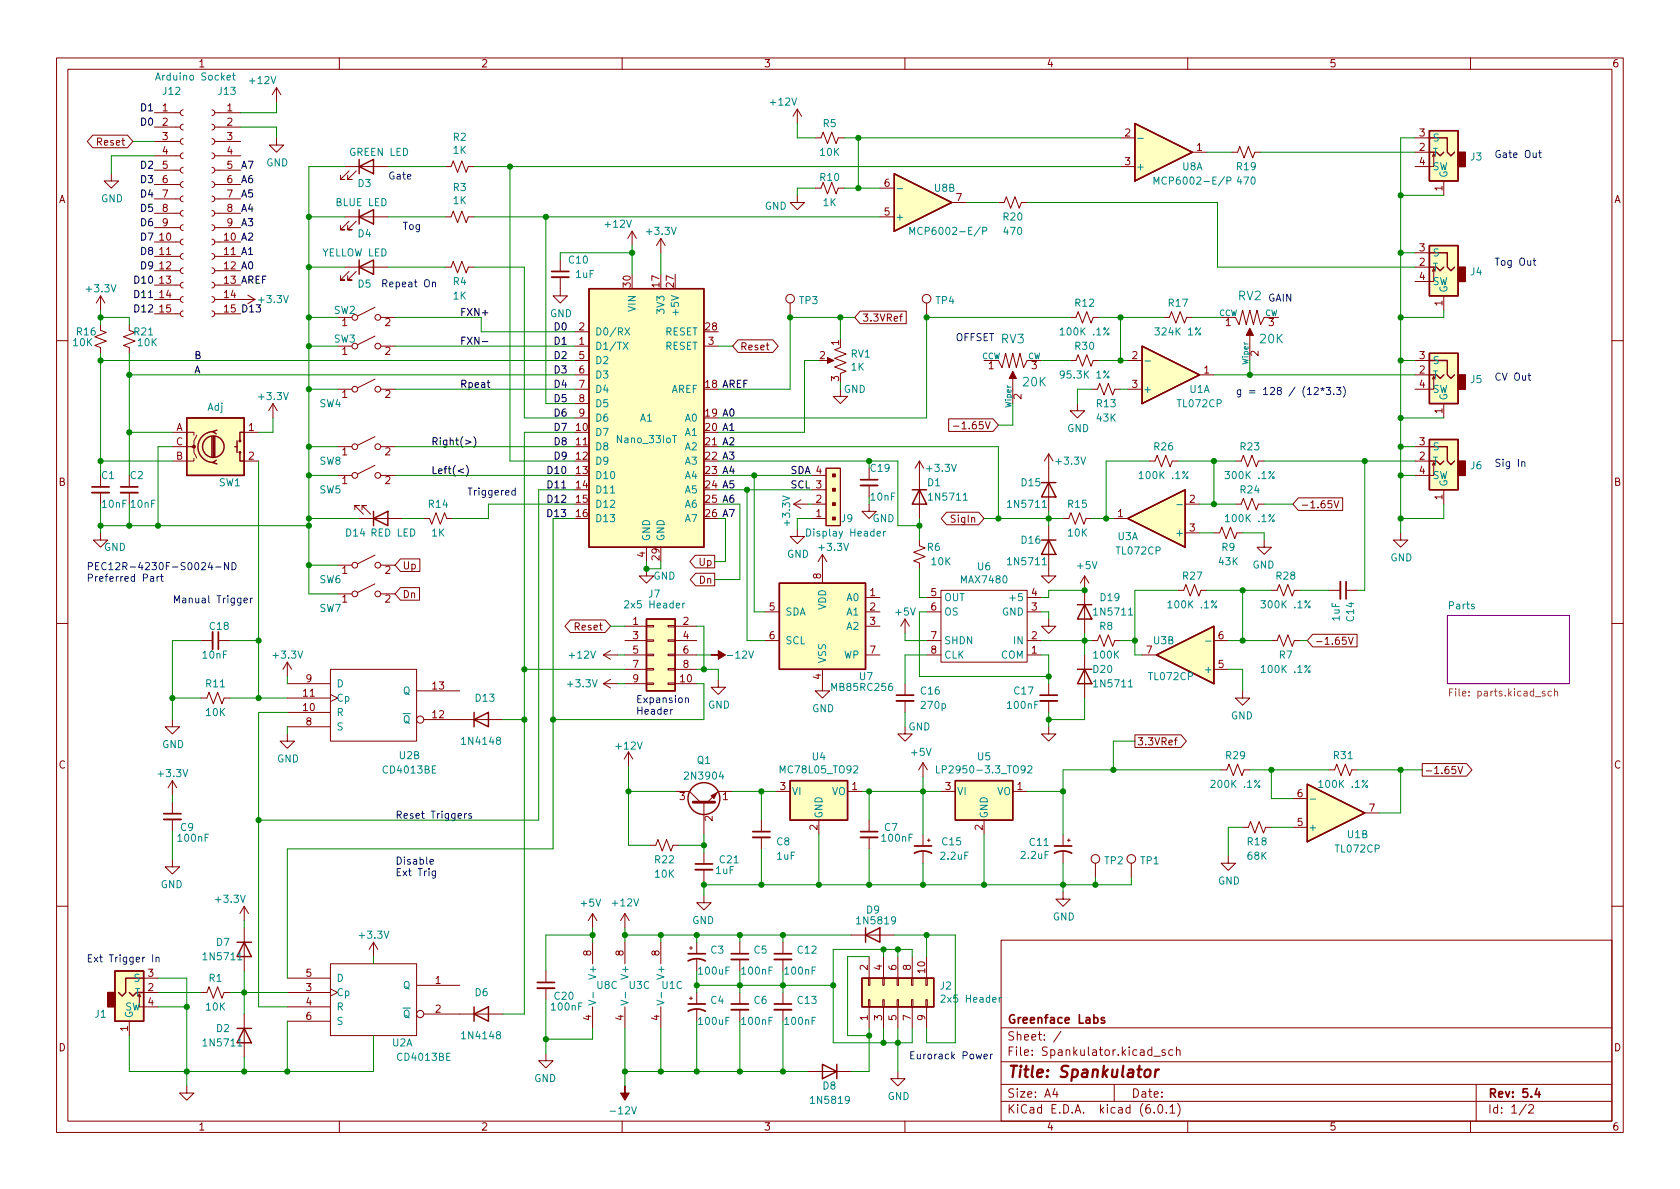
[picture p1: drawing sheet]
<svg xmlns="http://www.w3.org/2000/svg" width="297mm" height="210mm" viewBox="0 0 297 210" stroke-linecap="round" stroke-linejoin="round" font-family="sans-serif">
<defs><g id="words">
<text font-size="2.8" fill="#840000" x="178" y="190.6">Title: Spankulator</text>
<g font-size="2.1" fill="#008484">
<text x="218.9" y="53.1">RV2</text>
<text x="177" y="60.7">RV3</text>
<text x="222.8" y="60.7">20K</text>
<text x="180.9" y="68.3">20K</text>
</g>
<g font-size="2.1" fill="#840000">
<text x="178" y="184">Sheet: /</text>
<text x="178" y="181">Greenface Labs</text>
<text x="178" y="186.7">File: Spankulator.kicad_sch</text>
<text x="178" y="196.9">KiCad E.D.A. kicad (6.0.1)</text>
<text x="178" y="194.1">Size: A4</text>
<text x="200" y="194.1">Date:</text>
<text x="263" y="194.1">Rev: 5.4</text>
<text x="263" y="196.9">Id: 1/2</text>
</g>
<g font-size="1.8" fill="#840000">
<text x="35" y="11.9">1</text>
<text x="85" y="11.9">2</text>
<text x="135" y="11.9">3</text>
<text x="185" y="11.9">4</text>
<text x="235" y="11.9">5</text>
<text x="285" y="11.9">6</text>
<text x="28.7" y="19.7">1</text>
<text x="28.7" y="22.2">2</text>
<text x="40.1" y="19.7">1</text>
<text x="40.1" y="22.2">2</text>
<text x="17.4" y="25.7">Reset</text>
<text x="28.7" y="24.8">3</text>
<text x="28.7" y="27.3">4</text>
<text x="28.7" y="29.8">5</text>
<text x="40.1" y="24.8">3</text>
<text x="40.1" y="27.3">4</text>
<text x="40.1" y="29.8">5</text>
<text x="198.9" y="24.1">2</text>
<text x="198.9" y="29.2">3</text>
<text x="211.6" y="26.7">1</text>
<text x="251" y="26.7">2</text>
<text x="251" y="24.1">3</text>
<text x="251" y="29.2">4</text>
<text x="10.3" y="35.9">A</text>
<text x="28.7" y="32.4">6</text>
<text x="28.7" y="34.9">7</text>
<text x="40.1" y="32.4">6</text>
<text x="40.1" y="34.9">7</text>
<text x="156.4" y="33">6</text>
<text x="169.1" y="35.6">7</text>
<text x="255" y="33.8" transform="rotate(-90 255 33.8)">1</text>
<text x="285.3" y="35.9">A</text>
<text x="28.7" y="37.5">8</text>
<text x="28.7" y="40">9</text>
<text x="40.1" y="37.5">8</text>
<text x="40.1" y="40">9</text>
<text x="156.4" y="38.1">5</text>
<text x="28.2" y="42.5">10</text>
<text x="28.2" y="45.1">11</text>
<text x="28.2" y="47.6">12</text>
<text x="251" y="47">2</text>
<text x="251" y="44.4">3</text>
<text x="28.2" y="50.2">13</text>
<text x="28.2" y="52.7">14</text>
<text x="39.7" y="52.7">14</text>
<text x="111.5" y="50.8" transform="rotate(-90 111.5 50.8)">30</text>
<text x="116.6" y="50.8" transform="rotate(-90 116.6 50.8)">17</text>
<text x="119.1" y="50.8" transform="rotate(-90 119.1 50.8)">27</text>
<text x="251" y="49.5">4</text>
<text x="28.2" y="55.2">15</text>
<text x="60.5" y="57.7">1</text>
<text x="68.1" y="57.7">2</text>
<text x="102.4" y="58.4">2</text>
<text x="124.7" y="58.4">28</text>
<text x="152.4" y="56.9">3.3VRef</text>
<text x="216.7" y="57.7">1</text>
<text x="224.3" y="57.7">3</text>
<text x="255" y="54.1" transform="rotate(-90 255 54.1)">1</text>
<text x="60.5" y="62.7">1</text>
<text x="68.1" y="62.7">2</text>
<text x="102.4" y="61">1</text>
<text x="102.4" y="63.5">5</text>
<text x="125.2" y="61">3</text>
<text x="130.8" y="61.9">Reset</text>
<text x="144.9" y="63.5">2</text>
<text x="148.3" y="61.1" transform="rotate(-90 148.3 61.1)">1</text>
<text x="174.8" y="65.3">1</text>
<text x="182.4" y="65.3">3</text>
<text x="200.2" y="63.5">2</text>
<text x="222.5" y="63" transform="rotate(-90 222.5 63)">2</text>
<text x="251" y="63.5">3</text>
<text x="60.5" y="70.4">1</text>
<text x="68.1" y="70.4">2</text>
<text x="102.4" y="66">6</text>
<text x="102.4" y="68.6">7</text>
<text x="102.4" y="71.1">8</text>
<text x="148.3" y="67.4" transform="rotate(-90 148.3 67.4)">3</text>
<text x="180.6" y="70.6" transform="rotate(-90 180.6 70.6)">2</text>
<text x="200.2" y="68.6">3</text>
<text x="212.9" y="66">1</text>
<text x="251" y="66">2</text>
<text x="251" y="68.6">4</text>
<text x="31.1" y="76.2">A</text>
<text x="44" y="76.2">1</text>
<text x="101.9" y="76.2">10</text>
<text x="102.4" y="73.7">9</text>
<text x="170" y="75.9">-1.65V</text>
<text x="255" y="73.1" transform="rotate(-90 255 73.1)">1</text>
<text x="31.1" y="81.3">B</text>
<text x="31.1" y="78.7">C</text>
<text x="44" y="81.3">2</text>
<text x="60.5" y="80.5">1</text>
<text x="68.1" y="80.5">2</text>
<text x="101.9" y="78.7">11</text>
<text x="101.9" y="81.3">12</text>
<text x="101.9" y="83.8">13</text>
<text x="251" y="81.3">2</text>
<text x="251" y="78.7">3</text>
<text x="251" y="83.8">4</text>
<text x="10.3" y="85.9">B</text>
<text x="60.5" y="85.6">1</text>
<text x="68.1" y="85.6">2</text>
<text x="101.9" y="86.4">14</text>
<text x="101.9" y="88.9">15</text>
<text x="144.3" y="88.9">2</text>
<text x="210.3" y="88.9">2</text>
<text x="229.9" y="89.9">-1.65V</text>
<text x="255" y="88.4" transform="rotate(-90 255 88.4)">1</text>
<text x="285.3" y="85.9">B</text>
<text x="101.9" y="91.4">16</text>
<text x="144.3" y="91.4">1</text>
<text x="168.4" y="92.4">SigIn</text>
<text x="197.6" y="91.4">1</text>
<text x="210.3" y="94">3</text>
<text x="60.5" y="101.5">1</text>
<text x="68.1" y="101.5">2</text>
<text x="71.1" y="100.7">Up</text>
<text x="114" y="98.5" transform="rotate(-90 114 98.5)">4</text>
<text x="116.6" y="99" transform="rotate(-90 116.6 99)">29</text>
<text x="123.7" y="100">Up</text>
<text x="60.5" y="106.5">1</text>
<text x="68.1" y="106.5">2</text>
<text x="71.1" y="105.7">Dn</text>
<text x="123.7" y="103.2">Dn</text>
<text x="136" y="107.9">5</text>
<text x="145.2" y="102.3" transform="rotate(-90 145.2 102.3)">8</text>
<text x="153.8" y="105.4">1</text>
<text x="153.8" y="107.9">2</text>
<text x="164.6" y="105.4">5</text>
<text x="164.6" y="107.9">6</text>
<text x="182.4" y="107.9">3</text>
<text x="182.4" y="105.4">4</text>
<text x="101.9" y="111.5">Reset</text>
<text x="111.9" y="110.5">1</text>
<text x="111.9" y="113">3</text>
<text x="120.8" y="110.5">2</text>
<text x="120.8" y="113">4</text>
<text x="136" y="113">6</text>
<text x="153.8" y="110.5">3</text>
<text x="164.6" y="113">7</text>
<text x="182.4" y="113">2</text>
<text x="215.4" y="113">6</text>
<text x="111.9" y="115.6">5</text>
<text x="111.9" y="118.1">7</text>
<text x="120.8" y="115.6">6</text>
<text x="120.8" y="118.1">8</text>
<text x="153.8" y="115.6">7</text>
<text x="164.6" y="115.6">8</text>
<text x="182.4" y="115.6">1</text>
<text x="202.7" y="115.6">7</text>
<text x="215.4" y="118.1">5</text>
<text x="232.4" y="114">-1.65V</text>
<text x="53.6" y="125.7">10</text>
<text x="53.6" y="123.2">11</text>
<text x="54.1" y="120.6">9</text>
<text x="76.5" y="121.9">13</text>
<text x="111.9" y="120.6">9</text>
<text x="120.3" y="120.6">10</text>
<text x="145.2" y="120.1" transform="rotate(-90 145.2 120.1)">4</text>
<text x="54.1" y="128.3">8</text>
<text x="76.5" y="127">12</text>
<text x="201" y="131.8">3.3VRef</text>
<text x="10.3" y="135.9">C</text>
<text x="251.8" y="136.9">-1.65V</text>
<text x="285.3" y="135.9">C</text>
<text x="120.2" y="141.5">3</text>
<text x="127.8" y="141.5">1</text>
<text x="137.9" y="139.7">3</text>
<text x="150.6" y="139.7">1</text>
<text x="167.1" y="139.7">3</text>
<text x="179.8" y="139.7">1</text>
<text x="229.4" y="141">6</text>
<text x="242.1" y="143.5">7</text>
<text x="126" y="145.2" transform="rotate(-90 126 145.2)">2</text>
<text x="144.5" y="146.8" transform="rotate(-90 144.5 146.8)">2</text>
<text x="173.7" y="146.8" transform="rotate(-90 173.7 146.8)">2</text>
<text x="229.4" y="146">5</text>
<text x="26.2" y="172.7">3</text>
<text x="54.1" y="172.7">5</text>
<text x="77" y="174">1</text>
<text x="104.5" y="169" transform="rotate(-90 104.5 169)">8</text>
<text x="110.2" y="169" transform="rotate(-90 110.2 169)">8</text>
<text x="116.6" y="169" transform="rotate(-90 116.6 169)">8</text>
<text x="153.4" y="171.6" transform="rotate(-90 153.4 171.6)">2</text>
<text x="156" y="171.6" transform="rotate(-90 156 171.6)">4</text>
<text x="158.5" y="171.6" transform="rotate(-90 158.5 171.6)">6</text>
<text x="161" y="171.6" transform="rotate(-90 161 171.6)">8</text>
<text x="163.6" y="172" transform="rotate(-90 163.6 172)">10</text>
<text x="26.2" y="175.3">2</text>
<text x="26.2" y="177.8">4</text>
<text x="54.1" y="175.3">3</text>
<text x="54.1" y="177.8">4</text>
<text x="77" y="179.1">2</text>
<text x="10.3" y="185.9">D</text>
<text x="22.6" y="182.4" transform="rotate(-90 22.6 182.4)">1</text>
<text x="54.1" y="180.3">6</text>
<text x="104.5" y="180.4" transform="rotate(-90 104.5 180.4)">4</text>
<text x="110.2" y="180.4" transform="rotate(-90 110.2 180.4)">4</text>
<text x="116.6" y="180.4" transform="rotate(-90 116.6 180.4)">4</text>
<text x="153.4" y="180.4" transform="rotate(-90 153.4 180.4)">1</text>
<text x="156" y="180.4" transform="rotate(-90 156 180.4)">3</text>
<text x="158.5" y="180.4" transform="rotate(-90 158.5 180.4)">5</text>
<text x="161" y="180.4" transform="rotate(-90 161 180.4)">7</text>
<text x="163.6" y="180.4" transform="rotate(-90 163.6 180.4)">9</text>
<text x="285.3" y="185.9">D</text>
<text x="35" y="199.9">1</text>
<text x="85" y="199.9">2</text>
<text x="135" y="199.9">3</text>
<text x="185" y="199.9">4</text>
<text x="235" y="199.9">5</text>
<text x="285" y="199.9">6</text>
</g>
<g font-size="1.8" fill="#008484">
<text x="28" y="14.2">Arduino Socket</text>
<text x="28.9" y="16.8">J12</text>
<text x="38.7" y="16.8">J13</text>
<text x="44.3" y="14.9">+12V</text>
<text x="136.3" y="18.7">+12V</text>
<text x="145.6" y="22.5">R5</text>
<text x="47.1" y="29.4">GND</text>
<text x="61.9" y="27.6">GREEN LED</text>
<text x="80.1" y="24.9">R2</text>
<text x="80.1" y="27.2">1K</text>
<text x="145.1" y="27.6">10K</text>
<text x="253.2" y="27.6">T</text>
<text x="253.2" y="25">S</text>
<text x="260" y="28.4">J3</text>
<text x="17.8" y="35.8">GND</text>
<text x="63.3" y="33.1">D3</text>
<text x="80.1" y="33.8">R3</text>
<text x="145.1" y="32">R10</text>
<text x="165.2" y="33.9">U8B</text>
<text x="200.8" y="30.1">+</text>
<text x="205.2" y="32.6">MCP6002-E/P</text>
<text x="209.1" y="30.1">U8A</text>
<text x="218.7" y="30.1">R19</text>
<text x="218.9" y="32.6">470</text>
<text x="253.2" y="30.1">SW</text>
<text x="255.9" y="31.5" transform="rotate(-90 255.9 31.5)">G</text>
<text x="59.5" y="36.4">BLUE LED</text>
<text x="63.3" y="42">D4</text>
<text x="80.1" y="36.1">1K</text>
<text x="107.1" y="40.3">+12V</text>
<text x="114.5" y="41.5">+3.3V</text>
<text x="135.2" y="37.1">GND</text>
<text x="145.6" y="36.4">1K</text>
<text x="158.2" y="39">+</text>
<text x="162" y="41.5">MCP6002-E/P</text>
<text x="177.4" y="39">R20</text>
<text x="177.6" y="41.5">470</text>
<text x="57" y="45.3">YELLOW LED</text>
<text x="100.6" y="46.6">C10</text>
<text x="253.2" y="47.9">T</text>
<text x="253.2" y="45.3">S</text>
<text x="15.4" y="51.7">+3.3V</text>
<text x="45.9" y="53.6">+3.3V</text>
<text x="63.3" y="50.8">D5</text>
<text x="80.1" y="50.4">R4</text>
<text x="80.1" y="53">1K</text>
<text x="101.8" y="49.1">1uF</text>
<text x="141.4" y="53.8">TP3</text>
<text x="165.5" y="53.8">TP4</text>
<text x="253.2" y="50.4">SW</text>
<text x="255.9" y="51.8" transform="rotate(-90 255.9 51.8)">G</text>
<text x="260" y="48.7">J4</text>
<text x="13.6" y="59.3">R16</text>
<text x="23.8" y="59.3">R21</text>
<text x="59" y="55.5">SW2</text>
<text x="97.2" y="56.1">GND</text>
<text x="105.2" y="59.3">D0/RX</text>
<text x="112.4" y="55" transform="rotate(-90 112.4 55)">VIN</text>
<text x="117.5" y="55.2" transform="rotate(-90 117.5 55.2)">3V3</text>
<text x="117.5" y="59.3">RESET</text>
<text x="120" y="55.3" transform="rotate(-90 120 55.3)">+5V</text>
<text x="187.9" y="59.3">100K .1%</text>
<text x="190.1" y="54.2">R12</text>
<text x="204.6" y="59.3">324K 1%</text>
<text x="206.7" y="54.2">R17</text>
<text x="13" y="61.2">10K</text>
<text x="24.4" y="61.2">10K</text>
<text x="59" y="60.6">SW3</text>
<text x="105.2" y="61.8">D1/TX</text>
<text x="105.2" y="64.4">D2</text>
<text x="117.5" y="61.8">RESET</text>
<text x="150.5" y="63.2">RV1</text>
<text x="150.5" y="65.5">1K</text>
<text x="190.1" y="61.8">R30</text>
<text x="253.2" y="64.4">S</text>
<text x="45.9" y="70.7">+3.3V</text>
<text x="105.2" y="66.9">D3</text>
<text x="105.2" y="69.5">D4</text>
<text x="118.6" y="69.5">AREF</text>
<text x="149.2" y="69.5">GND</text>
<text x="187.9" y="66.9">95.3K 1%</text>
<text x="202.1" y="69.5">+</text>
<text x="210.3" y="69.5">U1A</text>
<text x="253.2" y="66.9">T</text>
<text x="253.2" y="69.5">SW</text>
<text x="255.9" y="70.9" transform="rotate(-90 255.9 70.9)">G</text>
<text x="260" y="67.7">J5</text>
<text x="36.7" y="72.6">Adj</text>
<text x="56.5" y="72">SW4</text>
<text x="105.2" y="77.1">D7</text>
<text x="105.2" y="72">D5</text>
<text x="105.2" y="74.5">D6</text>
<text x="113.2" y="74.5">A1</text>
<text x="121.2" y="74.5">A0</text>
<text x="121.2" y="77.1">A1</text>
<text x="188.7" y="76.4">GND</text>
<text x="194" y="72">R13</text>
<text x="194" y="74.5">43K</text>
<text x="208.3" y="72">TL072CP</text>
<text x="56.5" y="82.2">SW8</text>
<text x="105.2" y="79.6">D8</text>
<text x="105.2" y="82.2">D9</text>
<text x="109.3" y="78.4">Nano_33IoT</text>
<text x="121.2" y="79.6">A2</text>
<text x="121.2" y="82.2">A3</text>
<text x="164" y="83.4">+3.3V</text>
<text x="186.9" y="82.2">+3.3V</text>
<text x="204.1" y="79.6">R26</text>
<text x="219.4" y="79.6">R23</text>
<text x="253.2" y="82.2">T</text>
<text x="253.2" y="79.6">S</text>
<text x="260" y="83">J6</text>
<text x="18" y="84.7">C1</text>
<text x="18.1" y="89.8">10nF</text>
<text x="23" y="84.7">C2</text>
<text x="23.2" y="89.8">10nF</text>
<text x="38.7" y="86">SW1</text>
<text x="56.5" y="87.2">SW5</text>
<text x="75.8" y="89.8">R14</text>
<text x="105.2" y="84.7">D10</text>
<text x="105.2" y="87.2">D11</text>
<text x="105.2" y="89.8">D12</text>
<text x="121.2" y="84.7">A4</text>
<text x="121.2" y="87.2">A5</text>
<text x="121.2" y="89.8">A6</text>
<text x="164" y="86">D1</text>
<text x="164.5" y="88.5">1N5711</text>
<text x="178.5" y="89.8">1N5711</text>
<text x="180.6" y="86">D15</text>
<text x="188.9" y="89.8">R15</text>
<text x="201.9" y="84.7">100K .1%</text>
<text x="217.1" y="84.7">300K .1%</text>
<text x="219.4" y="87.2">R24</text>
<text x="253.2" y="84.7">SW</text>
<text x="255.9" y="86.1" transform="rotate(-90 255.9 86.1)">G</text>
<text x="61.2" y="94.9">D14 RED LED</text>
<text x="76.3" y="94.9">1K</text>
<text x="105.2" y="92.3">D13</text>
<text x="114.9" y="95.8" transform="rotate(-90 114.9 95.8)">GND</text>
<text x="117.5" y="95.8" transform="rotate(-90 117.5 95.8)">GND</text>
<text x="121.2" y="92.3">A7</text>
<text x="139.7" y="92.8" transform="rotate(-90 139.7 92.8)">+3.3V</text>
<text x="143.1" y="94.9">Display Header</text>
<text x="148.8" y="92.3">J9</text>
<text x="154.2" y="92.3">GND</text>
<text x="188.9" y="94.9">10K</text>
<text x="197.6" y="95.5">U3A</text>
<text x="208.4" y="94.9">+</text>
<text x="217.1" y="92.3">100K .1%</text>
<text x="18.4" y="97.4">GND</text>
<text x="139.1" y="98.6">GND</text>
<text x="145" y="97.4">+3.3V</text>
<text x="164" y="97.4">R6</text>
<text x="164.7" y="99.9">10K</text>
<text x="172.9" y="100.8">U6</text>
<text x="178.5" y="99.9">1N5711</text>
<text x="180.6" y="96.1">D16</text>
<text x="190.6" y="100.6">+5V</text>
<text x="197.5" y="98">TL072CP</text>
<text x="215.5" y="99.9">43K</text>
<text x="216" y="97.4">R9</text>
<text x="221.4" y="100.5">GND</text>
<text x="245.8" y="99.3">GND</text>
<text x="56.5" y="103.1">SW6</text>
<text x="111" y="107.6">2x5 Header</text>
<text x="114.7" y="105.7">J7</text>
<text x="115.5" y="102.5">GND</text>
<text x="146" y="107.9" transform="rotate(-90 146 107.9)">VDD</text>
<text x="149.8" y="106.3">A0</text>
<text x="166.9" y="106.3">OUT</text>
<text x="170.1" y="103.1">MAX7480</text>
<text x="179.1" y="106.3">+5</text>
<text x="194.6" y="106.3">D19</text>
<text x="206.9" y="107.6">100K .1%</text>
<text x="209.2" y="102.5">R27</text>
<text x="223.4" y="107.6">300K .1%</text>
<text x="225.7" y="102.5">R28</text>
<text x="256.3" y="107.7">Parts</text>
<text x="37.1" y="111.4">C18</text>
<text x="56.5" y="108.2">SW7</text>
<text x="138.8" y="108.8">SDA</text>
<text x="138.8" y="113.9">SCL</text>
<text x="149.8" y="108.8">A1</text>
<text x="149.8" y="111.4">A2</text>
<text x="158.4" y="108.8">+5V</text>
<text x="166.9" y="108.8">OS</text>
<text x="166.9" y="113.9">SHDN</text>
<text x="177.2" y="108.8">GND</text>
<text x="179.3" y="113.9">IN</text>
<text x="193.7" y="108.8">1N5711</text>
<text x="194.4" y="111.4">R8</text>
<text x="204" y="113.9">U3B</text>
<text x="236.9" y="109.8" transform="rotate(-90 236.9 109.8)">1uF</text>
<text x="239.4" y="109.8" transform="rotate(-90 239.4 109.8)">C14</text>
<text x="35.9" y="116.5">10nF</text>
<text x="48.5" y="116.5">+3.3V</text>
<text x="100.8" y="116.5">+12V</text>
<text x="128.9" y="116.5">-12V</text>
<text x="146" y="117.3" transform="rotate(-90 146 117.3)">VSS</text>
<text x="149.2" y="116.5">WP</text>
<text x="166.9" y="116.5">CLK</text>
<text x="177" y="116.5">COM</text>
<text x="193.3" y="119">D20</text>
<text x="193.5" y="116.5">100K</text>
<text x="213.5" y="119">+</text>
<text x="223.4" y="119">100K .1%</text>
<text x="226.2" y="116.5">R7</text>
<text x="36.5" y="121.5">R11</text>
<text x="59.4" y="124.1">Cp</text>
<text x="59.4" y="121.5">D</text>
<text x="71.3" y="122.8">Q</text>
<text x="84.1" y="124.1">D13</text>
<text x="100.5" y="121.5">+3.3V</text>
<text x="125.2" y="125.3">GND</text>
<text x="143.6" y="125.9">GND</text>
<text x="147.3" y="122.2">MB85RC256</text>
<text x="152" y="120.3">U7</text>
<text x="162.9" y="122.8">C16</text>
<text x="163" y="125.3">270p</text>
<text x="178.3" y="125.3">100nF</text>
<text x="179.4" y="122.8">C17</text>
<text x="193.7" y="121.5">1N5711</text>
<text x="203.2" y="120.3">TL072CP</text>
<text x="36.5" y="126.6">10K</text>
<text x="59.4" y="126.6">R</text>
<text x="59.4" y="129.2">S</text>
<text x="69.9" y="127.9">~{Q}</text>
<text x="82" y="131.7">1N4148</text>
<text x="160.6" y="129.2">GND</text>
<text x="217.6" y="127.2">GND</text>
<text x="28.1" y="137.4">+3.3V</text>
<text x="28.6" y="132.3">GND</text>
<text x="49" y="134.8">GND</text>
<text x="67.9" y="136.8">CD4013BE</text>
<text x="70.6" y="134.2">U2B</text>
<text x="109" y="132.5">+12V</text>
<text x="121.4" y="137.8">2N3904</text>
<text x="123.3" y="135.1">Q1</text>
<text x="138.2" y="136.7">MC78L05_TO92</text>
<text x="143.6" y="134.4">U4</text>
<text x="161.2" y="133.6">+5V</text>
<text x="166.7" y="136.7">LP2950-3.3_TO92</text>
<text x="172.9" y="134.4">U5</text>
<text x="216.8" y="134.2">R29</text>
<text x="235.9" y="134.2">R31</text>
<text x="140" y="140.6">VI</text>
<text x="147" y="140.6">VO</text>
<text x="169.2" y="140.6">VI</text>
<text x="176.3" y="140.6">VO</text>
<text x="214.6" y="139.3">200K .1%</text>
<text x="233.6" y="139.3">100K .1%</text>
<text x="31.6" y="148.8">100nF</text>
<text x="31.9" y="146.9">C9</text>
<text x="137.3" y="149.5">C8</text>
<text x="145.4" y="144.8" transform="rotate(-90 145.4 144.8)">GND</text>
<text x="156" y="148.8">100nF</text>
<text x="156.4" y="146.9">C7</text>
<text x="166.6" y="149.5">C15</text>
<text x="174.6" y="144.8" transform="rotate(-90 174.6 144.8)">GND</text>
<text x="182.1" y="149.6">C11</text>
<text x="220.6" y="149.5">R18</text>
<text x="231.3" y="146.9">+</text>
<text x="238.3" y="148.2">U1B</text>
<text x="115.9" y="152.6">R22</text>
<text x="115.9" y="155.2">10K</text>
<text x="126.6" y="154.6">1uF</text>
<text x="127.3" y="152.6">C21</text>
<text x="137.4" y="152">1uF</text>
<text x="166.4" y="152">2.2uF</text>
<text x="180.6" y="151.9">2.2uF</text>
<text x="195.3" y="152.8">TP2</text>
<text x="201.7" y="152.8">TP1</text>
<text x="220.6" y="152">68K</text>
<text x="236.2" y="150.7">TL072CP</text>
<text x="28.4" y="157">GND</text>
<text x="38.3" y="159.6">+3.3V</text>
<text x="102.8" y="160.3">+5V</text>
<text x="108.4" y="160.3">+12V</text>
<text x="153.2" y="161.5">D9</text>
<text x="215.3" y="156.4">GND</text>
<text x="38.3" y="167.3">D7</text>
<text x="63.7" y="166">+3.3V</text>
<text x="122.4" y="163.4">GND</text>
<text x="151.8" y="163.4">1N5819</text>
<text x="186.1" y="162.8">GND</text>
<text x="23.7" y="173.6">S</text>
<text x="36.2" y="169.8">1N5711</text>
<text x="37" y="173.6">R1</text>
<text x="59.4" y="173.6">D</text>
<text x="105.4" y="172.8" transform="rotate(-90 105.4 172.8)">V+</text>
<text x="111.1" y="172.8" transform="rotate(-90 111.1 172.8)">V+</text>
<text x="117.5" y="172.8" transform="rotate(-90 117.5 172.8)">V+</text>
<text x="123.6" y="172.3">100uF</text>
<text x="125.7" y="168.6">C3</text>
<text x="131.3" y="172.3">100nF</text>
<text x="133.3" y="168.6">C5</text>
<text x="138.9" y="172.3">100nF</text>
<text x="141.1" y="168.6">C12</text>
<text x="16.8" y="180">J1</text>
<text x="22" y="178.7">SW</text>
<text x="23.8" y="176.1">T</text>
<text x="36.5" y="178.7">10K</text>
<text x="59.4" y="176.1">Cp</text>
<text x="59.4" y="178.7">R</text>
<text x="69.9" y="180">~{Q}</text>
<text x="71.3" y="174.9">Q</text>
<text x="84" y="176.1">D6</text>
<text x="97.6" y="178.7">100nF</text>
<text x="98.1" y="176.8">C20</text>
<text x="105.5" y="174.9">U8C</text>
<text x="111.3" y="174.9">U3C</text>
<text x="117.1" y="174.9">U1C</text>
<text x="125.7" y="177.5">C4</text>
<text x="133.3" y="177.5">C6</text>
<text x="141.1" y="177.5">C13</text>
<text x="166.2" y="175">J2</text>
<text x="166.9" y="177.3">2x5 Header</text>
<text x="23.5" y="180.1" transform="rotate(-90 23.5 180.1)">G</text>
<text x="36.2" y="185">1N5711</text>
<text x="38.3" y="182.5">D2</text>
<text x="59.4" y="181.2">S</text>
<text x="69.4" y="185">U2A</text>
<text x="82" y="183.8">1N4148</text>
<text x="123.6" y="181.2">100uF</text>
<text x="131.3" y="181.2">100nF</text>
<text x="138.9" y="181.2">100nF</text>
<text x="70.5" y="187.6">CD4013BE</text>
<text x="94.4" y="191.3">GND</text>
<text x="108.2" y="197">-12V</text>
<text x="143.6" y="195.2">1N5819</text>
<text x="145.5" y="192.7">D8</text>
<text x="156.9" y="194.5">GND</text>
</g>
<g font-size="1.8">
<text x="25" y="22.2">D0</text>
<text x="25" y="19.7">D1</text>
<text x="25" y="29.8">D2</text>
<text x="42.5" y="29.8">A7</text>
<text x="25" y="34.9">D4</text>
<text x="25" y="32.4">D3</text>
<text x="42.5" y="34.9">A5</text>
<text x="42.5" y="32.4">A6</text>
<text x="25" y="40">D6</text>
<text x="25" y="37.5">D5</text>
<text x="42.5" y="37.5">A4</text>
<text x="42.5" y="40">A3</text>
<text x="25" y="42.5">D7</text>
<text x="25" y="47.6">D9</text>
<text x="25" y="45.1">D8</text>
<text x="39.7" y="42.5">10 A2</text>
<text x="39.7" y="45.1">11 A1</text>
<text x="39.7" y="47.6">12 A0</text>
<text x="24.1" y="50.2">D10</text>
<text x="24.1" y="52.7">D11</text>
<text x="39.7" y="50.2">13 AREF</text>
<text x="24.1" y="55.2">D12</text>
<text x="39.7" y="55.2">15 D13</text>
<text x="81.3" y="55.9">FXN+</text>
<text x="97.8" y="58.4">D0</text>
<text x="34.3" y="63.5">B</text>
<text x="81.3" y="60.9">FXN-</text>
<text x="97.8" y="63.5">D2</text>
<text x="97.8" y="60.9">D1</text>
<text x="34.3" y="66">A</text>
<text x="81.3" y="68.6">Rpeat</text>
<text x="97.8" y="66">D3</text>
<text x="97.8" y="71.1">D5</text>
<text x="97.8" y="68.6">D4</text>
<text x="124.7" y="68.6">18 AREF</text>
<text x="97.8" y="73.6">D6</text>
<text x="97.8" y="76.2">D7</text>
<text x="124.7" y="73.7">19 A0</text>
<text x="124.7" y="76.2">20 A1</text>
<text x="76.2" y="78.7">Right(&gt;)</text>
<text x="76.2" y="83.8">Left(&lt;)</text>
<text x="96.5" y="83.8">D10</text>
<text x="97.8" y="81.3">D9</text>
<text x="97.8" y="78.7">D8</text>
<text x="124.7" y="78.7">21 A2</text>
<text x="124.7" y="81.3">22 A3</text>
<text x="124.7" y="83.8">23 A4</text>
<text x="139.7" y="83.8">SDA 4</text>
<text x="96.5" y="88.9">D12</text>
<text x="96.5" y="86.3">D11</text>
<text x="124.7" y="86.4">24 A5</text>
<text x="124.7" y="88.9">25 A6</text>
<text x="139.7" y="86.3">SCL 3</text>
<text x="97.1" y="91.4">D13</text>
</g>
<g font-size="1.8" fill="#0000c2">
<text x="264.2" y="27.9">Gate Out</text>
<text x="68.6" y="31.7">Gate</text>
<text x="71.1" y="40.6">Tog</text>
<text x="264.2" y="47">Tog Out</text>
<text x="67.3" y="50.8">Repeat On</text>
<text x="224.2" y="53.3">GAIN</text>
<text x="168.9" y="60.3">OFFSET</text>
<text x="218.4" y="69.8">g = 128 / (12*3.3)</text>
<text x="264.2" y="67.3">CV Out</text>
<text x="264.2" y="82.5">Sig In</text>
<text x="82.5" y="87.6">Triggered</text>
<text x="15.2" y="100.8">PEC12R-4230F-S0024-ND</text>
<text x="15.2" y="102.9">Preferred Part</text>
<text x="30.5" y="106.7">Manual Trigger</text>
<text x="112.4" y="124.3">Expansion</text>
<text x="112.4" y="126.4">Header</text>
<text x="69.8" y="144.8">Reset Triggers</text>
<text x="69.8" y="152.9">Disable</text>
<text x="69.8" y="154.9">Ext Trig</text>
<text x="15.2" y="170.2">Ext Trigger In</text>
<text x="160.7" y="187.3">Eurorack Power</text>
</g>
<g font-size="1.8" fill="#008400">
<text x="154" y="83.4">C19</text>
<text x="154" y="88.5">10nF</text>
<text x="124.7" y="91.4">26 A7</text>
</g>
<text font-size="1.8" fill="#848400" x="257.1" y="123.1">File: parts.kicad_sch</text>
<g font-size="1.4" fill="#008484">
<text x="215.5" y="55.9">CCW</text>
<text x="223.6" y="55.9">CW</text>
<text x="173.6" y="63.5">CCW</text>
<text x="181.7" y="63.5">CW</text>
<text x="220.7" y="64.4" transform="rotate(-90 220.7 64.4)">Wiper</text>
<text x="178.8" y="72.1" transform="rotate(-90 178.8 72.1)">Wiper</text>
</g>
</g></defs>
<g fill="none" stroke="#840000" stroke-width=".18">
<path d="M10 10.2h277v190.1h-277zM12 12.2h273v186.1h-273zM27.3 19.9h4.6M32.4 19.4l-.4 .2-.1 .3 .1 .4 .4 .1M37.5 19.4l.3 .2 .2 .3-.2 .4-.3 .1M38 19.9h4.5M48.9 15.5l-.8 1.3M48.9 15.5v2.5M48.9 15.5l.8 1.3M60 10.2v2M110 10.2v2M141 19.3l-.8 1.3"/>
<path d="M141 19.3v2.5M141 19.3l.7 1.3M160 10.2v2M210 10.2v2M260 10.2v2M16.4 23.9h6.1l1 1.1-1 1.1h-6.1l-1-1.1zM19.7 30.7v1.3h1.3l-1.3 1.3-1.3-1.3h1.3M27.3 37.7h4.6M27.3 35.2h4.6M27.3 32.6h4.6M27.3 30.1h4.6M27.3 27.6h4.6"/>
<path d="M27.3 25h4.6M27.3 22.5h4.6M32.4 39.7l-.4 .2-.1 .4 .1 .3 .4 .2M32.4 37.2l-.4 .2-.1 .3 .1 .4 .4 .1M32.4 34.7l-.4 .1-.1 .4 .1 .3 .4 .2M32.4 32.1l-.4 .2-.1 .3 .1 .4 .4 .1M32.4 29.6l-.4 .1-.1 .4 .1 .4 .4 .1M32.4 27l-.4 .2-.1 .4 .1 .3 .4 .2M32.4 24.5l-.4 .2-.1 .3 .1 .4 .4 .1M32.4 22l-.4 .1-.1 .4 .1 .3 .4 .2M37.5 39.7l.3 .2 .2 .4-.2 .3-.3 .2M37.5 37.2l.3 .2 .2 .3-.2 .4-.3 .1"/>
<path d="M37.5 34.7l.3 .1 .2 .4-.2 .3-.3 .2M37.5 32.1l.3 .2 .2 .3-.2 .4-.3 .1M37.5 29.6l.3 .1 .2 .4-.2 .4-.3 .1M37.5 27l.3 .2 .2 .4-.2 .3-.3 .2M37.5 24.5l.3 .2 .2 .3-.2 .4-.3 .1M37.5 22l.3 .1 .2 .4-.2 .3-.3 .2M38 37.7h4.5M38 35.2h4.5M38 32.6h4.5M38 30.1h4.5M38 27.6h4.5M38 25h4.5"/>
<path d="M38 22.5h4.5M48.9 24.4v1.2h1.3l-1.3 1.3-1.3-1.3h1.3M61 38.3h7.6M61 29.5h7.6M61.7 39.1l-1.5 1.5h.8h-.8v-.7M61.7 30.2l-1.5 1.5h.8h-.8v-.7M63 39.1l-1.5 1.5h.7h-.7v-.7M63 30.2l-1.5 1.5h.7h-.7v-.7M78.7 38.3h1.1l.3-1 .8 2.1 .8-2.1 .7 2.1 .4-1.1h1M78.7 29.5h1.1l.3-1.1 .8 2.1 .8-2.1 .7 2.1 .4-1h1M141 34.5v1.3h1.2l-1.2 1.3-1.3-1.3h1.3M144.1 33.3h1.1l.3-1 .8 2 .8-2 .7 2 .4-1h1"/>
<path d="M144.1 24.4h1.1l.3-1 .8 2 .8-2 .7 2 .4-1h1M155.6 38.3h2.5M155.6 33.3h2.5M168.3 35.8h2.5M176.5 35.8h1l.4-1 .8 2 .8-2 .7 2 .4-1h1M198.1 29.5h2.6M198.1 24.4h2.6M210.8 26.9h2.6M217.8 26.9h1l.4-1 .8 2 .7-2 .8 2 .4-1h1M250.2 26.9h2.5M250.2 24.4h2.5M253.7 27.7l-.2-.5v2.3h-3.3"/>
<path d="M255.3 32v2.5M17.8 57.4v1l1 .4-2 .8 2 .7-2 .8 1 .4v1M17.8 52.3l-.8 1.3M17.8 52.3v2.6M17.8 52.3l.7 1.3M22.9 57.4v1l1 .4-2.1 .8 2.1 .7-2.1 .8 1.1 .4v1M27.3 53h4.6M27.3 55.5h4.6M27.3 50.4h4.6M27.3 47.9h4.6M27.3 45.3h4.6M27.3 42.8h4.6"/>
<path d="M27.3 40.3h4.6M32.4 55l-.4 .1-.1 .4 .1 .4 .4 .1M32.4 52.4l-.4 .2-.1 .4 .1 .3 .4 .2M32.4 49.9l-.4 .2-.1 .3 .1 .4 .4 .1M32.4 47.4l-.4 .1-.1 .4 .1 .3 .4 .2M32.4 44.8l-.4 .2-.1 .3 .1 .4 .4 .1M32.4 42.3l-.4 .1-.1 .4 .1 .4 .4 .1M37.5 55l.3 .1 .2 .4-.2 .4-.3 .1M37.5 52.4l.3 .2 .2 .4-.2 .3-.3 .2M37.5 49.9l.3 .2 .2 .3-.2 .4-.3 .1M37.5 47.4l.3 .1 .2 .4-.2 .3-.3 .2M37.5 44.8l.3 .2 .2 .3-.2 .4-.3 .1"/>
<path d="M37.5 42.3l.3 .1 .2 .4-.2 .4-.3 .1M38 53h7.1M38 55.5h4.5M38 50.4h4.5M38 47.9h4.5M38 45.3h4.5M38 42.8h4.5M38 40.3h4.5M43.8 52.2l1.3 .8M45.1 53l-1.3 .7M61 47.2h7.6M61.7 48l-1.5 1.5h.8h-.8v-.7"/>
<path d="M63 48l-1.5 1.5h.7h-.7v-.7M66.3 59.4l-3.1 1.6M66.3 54.4l-3.1 1.5M67.3 56.1h2.5M78.7 47.2h1.1l.3-1 .8 2.1 .8-2.1 .7 2.1 .4-1.1h1M99.1 49v3.3h1.2l-1.2 1.3-1.3-1.3h1.3M99.1 46v2M101.6 58.7h2.5M111.8 40.9l-.8 1.3M111.8 40.9v2.5M111.8 40.9l.7 1.3M116.8 42.2v2.5"/>
<path d="M116.8 42.2l-.7 1.2M116.8 42.2l.8 1.2M139.7 53.6v2.5M152.1 55h8.1v2.2h-8.1l-1-1.1zM159.1 55.9h.5M159.6 55.5l-.4 .2v1.1M163.8 53.6v2.5M189.2 56.1h1l.4-1 .8 2 .8-2 .7 2 .4-1h1M205.7 56.1h1.1l.3-1 .8 2 .8-2 .7 2 .4-1h1M215.9 56.1h2.5l.7 1.3 .6-2.5 .6 2.5 .7-2.5 .6 2.5 .6-2.5 .7 2.5 .6-1.3h2.6M221 59.3v4.4M250.2 47.2h2.5"/>
<path d="M250.2 44.7h2.5M253.7 48l-.2-.5v2.3h-3.3M255.3 52.3v2.6M10 60.2h2M30.5 76.4h3.8v.6M30.5 79h3.8v1l.5 1M34.8 77l-.5 1v1h-.5M43.2 76.4h2.5M48.3 71.4l-.8 1.2M48.3 71.4v2.5M48.3 71.4l.7 1.2M59.7 68.8h2.5"/>
<path d="M59.7 79h2.5M66.3 77.2l-3.1 1.5M66.3 67.1l-3.1 1.5M67.3 68.8h2.5M67.3 61.2h2.5M67.3 79h2.5M101.6 66.3h2.5M101.6 63.7h2.5M101.6 68.8h2.5M101.6 61.2h2.5M101.6 79h2.5M101.6 71.4h2.5"/>
<path d="M101.6 73.9h2.5M124.5 61.2h2.5M130.5 60.1h6.1l1 1.1-1 1.1h-6.1l-1-1.1zM146 63.7h1.1M148.6 61.5l-1 .3 2 .8-2 .8 2 .7-2 .8 2 .8-1 .3M148.6 68.8v1.3h1.3l-1.3 1.3-1.3-1.3h1.3M167.7 74.1h7.9l.9 1.1-.9 1.1h-7.9zM168.6 75.4h1M174 63.7h2.5l.7 1.3 .6-2.5 .6 2.5 .7-2.5 .6 2.5 .6-2.5 .7 2.5 .6-1.3h2.5M179.1 66.9v4.5M189.2 63.7h1l.4-1 .8 2.1 .8-2.1 .7 2.1 .4-1.1h1M190.5 71.4v1.2h1.3l-1.3 1.3-1.3-1.3h1.3"/>
<path d="M193 68.8h1.1l.3-1 .8 2 .8-2 .7 2 .4-1h1M199.4 63.7h2.5M199.4 68.8h2.5M212.1 66.3h2.5M250.2 66.3h2.5M250.2 63.7h2.5M250.2 79h2.5M253.7 67.1l-.2-.6v2.3h-3.3M255.3 71.4v2.5M285 60.2h2M17.8 94.2v1.3h1.2l-1.2 1.3-1.3-1.3h1.3M17.8 84.1v2"/>
<path d="M17.8 87.1v2M22.9 84.1v2M22.9 87.1v2M34.3 81v.5h-3.8M43.2 81.5h2.5M59.7 84.1h2.5M59.7 99.9h2.5M62.7 90.2v-.8h.8h-.8l1.6 1.5M63.5 91.7h7.6M64 90.2v-.8h.8h-.8l1.5 1.5M66.3 82.3l-3.1 1.5M66.3 98.2l-3.1 1.5"/>
<path d="M67.3 84.1h2.5M67.3 99.9h2.5M70.8 98.8h3.4v2.3h-3.4l-1-1.2zM74.9 91.7h1l.4 1 .8-2 .8 2 .7-2 .4 1h1M114.3 96.8v2.5M122.9 98.2h3.5v2.2h-3.5l-.9-1.1zM140.3 89.1h2.6M140.3 89.1l1.3 .8M141 93.6v1.3h1.2l-1.2 1.2-1.3-1.2h1.3M141.6 88.4l-1.3 .7M143.5 91.7h2.5M143.5 89.1h2.5"/>
<path d="M143.5 86.6h2.5M143.5 84.1h2.5M145.4 98l-.7 1.3M145.4 98v5.1M145.4 98l.8 1.3M146 82.8h2.6v10.2h-2.6zM153.7 89.1v1.3h1.2l-1.2 1.3-1.3-1.3h1.3M153.7 82.8v2M153.7 85.8v2.1M162.6 95.5v1l1 .4-2.1 .8 2.1 .7-2.1 .8 1.1 .4v1M162.6 81.5l-.8 1.3M162.6 81.5v10.2"/>
<path d="M162.6 81.5l.7 1.3M167.4 90.6h5.6l1 1.1-1 1.1h-5.6l-1-1.1zM185.4 93v8.8h1.3l-1.3 1.3-1.3-1.3h1.3M185.4 80.3v10.1M185.4 80.3l-.7 1.2M185.4 80.3l.8 1.2M188 91.7h1l.4-1 .7 2 .8-2 .7 2 .4-1h1M196.8 91.7h2.6M203.2 81.5h1l.4-1 .8 2 .7-2 .8 2 .4-1h1M209.5 89.1h2.6M209.5 94.2h2.6M214.6 94.2h1l.4-1 .8 2 .8-2 .7 2 .4-1h1"/>
<path d="M218.4 89.1h1.1l.3-1 .8 2.1 .8-2.1 .7 2.1 .4-1.1h1M218.4 81.5h1.1l.3-1 .8 2 .8-2 .7 2 .4-1h1M223.5 95.5v1.3h-1.3l1.3 1.2 1.3-1.2h-1.3M229.6 88h7.8v2.3h-7.8l-1-1.2zM235.9 88.5l.4 1.3 .4-1.3M247.6 94.2v1.3h1.3l-1.3 1.3-1.2-1.3h1.2M250.2 81.5h2.5M253.7 82.3l-.2-.5v2.3h-3.3M255.3 86.6v2.5M10 110.2h2M35.6 113.3h2M38.6 113.3h2"/>
<path d="M50.8 117.1l-.8 1.3M50.8 117.1v2.5M50.8 117.1l.8 1.3M58.4 118.4h15.3v12.7h-15.3zM59.7 105h2.5M66.3 103.2l-3.1 1.6M67.3 105h2.5M70.8 103.9h3.4v2.2h-3.4l-1-1.1zM100.8 109.6h6.2l.9 1.1-.9 1.1h-6.2l-.9-1.1zM106.7 115.8l1.2 .8M106.7 115.8h2.5M107.9 115.1l-1.2 .7"/>
<path d="M110.5 113.3h3.8M110.5 115.8h3.8M110.5 110.7h3.8M110.5 118.4h3.8M114.3 118.2h1.3v.3h-1.3zM114.3 115.7h1.3v.2h-1.3zM114.3 113.2h1.3v.2h-1.3zM114.3 110.6h1.3v.3h-1.3zM114.3 100.6v1.2h1.3l-1.3 1.3-1.3-1.3h1.3M118.1 118.2h1.3v.3h-1.3zM118.1 115.7h1.3v.2h-1.3zM118.1 113.2h1.3v.2h-1.3z"/>
<path d="M118.1 110.6h1.3v.3h-1.3zM119.4 113.3h3.8M119.4 115.8h3.8M119.4 110.7h3.8M119.4 118.4h3.8M123 101.4h3.4v2.2h-3.4l-1-1.1zM135.3 113.3h2.5M135.3 108.2h2.5M145.4 118.4v3.8h1.3l-1.3 1.2-1.3-1.2h1.3M153 115.8h2.6M153 110.7h2.6M153 105.7h2.6"/>
<path d="M153 108.2h2.6M160 109.5v2.5M160 109.5l-.7 1.2M160 109.5l.8 1.2M163.8 113.3h2.6M163.8 115.8h2.6M163.8 105.7h2.6M163.8 108.2h2.6M166.4 104.4h15.2v12.7h-15.2zM181.6 113.3h2.5M181.6 115.8h2.5M181.6 105.7h2.5"/>
<path d="M181.6 108.2h2.5M185.4 109.5v1.2h1.3l-1.3 1.3-1.3-1.3h1.3M191.8 101.8v10.2M191.8 115.8v7.6M191.8 101.8l-.8 1.3M191.8 101.8l.7 1.3M193 113.3h1.1l.3-1 .8 2 .8-2 .7 2 .4-1h1M201.9 115.8h2.6M208.3 104.4h1l.4-1 .7 2 .8-2 .8 2 .3-1h1.1M214.6 113.3h2.6M214.6 118.4h2.6M224.8 104.4h1l.4-1 .7 2 .8-2 .8 2 .4-1h1"/>
<path d="M224.8 113.3h1l.4-1 .7 2 .8-2 .8 2 .4-1h1M232.1 112.2h7.8v2.2h-7.8l-1-1.1zM234.9 104.4h2.1M238 104.4h2M238.4 112.7l.4 1.2 .5-1.2M285 110.2h2M30.5 127.2v1.3h1.2l-1.2 1.3-1.3-1.3h1.3M30.5 138v2.6M30.5 138l-.8 1.3M30.5 138l.7 1.3M35.6 123.4h1l.4-1 .7 2.1 .8-2.1 .7 2.1 .4-1.1h1M50.8 129.8v1.3h1.3l-1.3 1.2-1.3-1.2h1.3"/>
<path d="M50.8 123.4h7.6M50.8 120.9h7.6M50.8 126h7.6M50.8 128.5h7.6M58.4 122.8l1.3 .6-1.3 .7M73.7 122.2h7.6M74.9 127.2h14M106.7 120.9h2.5M106.7 120.9l1.2 .8M107.9 120.1l-1.2 .8M110.5 120.9h3.8M111.1 133l-.7 1.2"/>
<path d="M111.1 133v2.5M111.1 133l.8 1.2M114.3 120.8h1.3v.2h-1.3zM118.1 120.8h1.3v.2h-1.3zM119.4 120.9h3.8M119.4 139.9h2.5l1.9 2M127 120.3v1.2h1.3l-1.3 1.3-1.3-1.3h1.3M129.5 139.9h-2.5l-1.9 2M137.2 139.9h2.5M149.9 139.9h2.5M160 128.5v1.3h1.3l-1.3 1.3-1.3-1.3h1.3M160 120.9v2"/>
<path d="M160 123.9v2.1M163.2 134.9l.8 1.2M163.2 134.9v2.5M163.2 134.9l-.8 1.2M166.4 139.9h2.5M179.1 139.9h2.5M185.4 128.5v1.3h1.3l-1.3 1.3-1.3-1.3h1.3M185.4 120.9v2M185.4 123.9v2.1M200.7 129.9h8.1l1 1.2-1 1.1h-8.1zM207.6 130.9h.5M208.1 130.5l-.3 .1v1.1"/>
<path d="M215.9 136.1h1l.4-1 .8 2.1 .7-2.1 .8 2.1 .4-1.1h1M219.7 122.2v1.2h-1.3l1.3 1.3 1.3-1.3h-1.3M234.9 136.1h1.1l.3-1 .8 2.1 .8-2.1 .7 2.1 .4-1.1h1M251.5 135h7.8l1 1.1-1 1.1h-7.8zM257.8 135.5l.4 1.3 .4-1.3M30.5 152v1.3h-1.3l1.3 1.3 1.2-1.3h-1.2M30.5 141.9v2M30.5 144.9v2M114.9 149.5h1.1l.3-1 .8 2 .8-2 .7 2 .4-1h1M124.5 158.4v1.2h-1.3l1.3 1.3 1.2-1.3h-1.2M124.5 141.9v5.7M124.5 150.7v2.1"/>
<path d="M124.5 153.8v2M134.6 145v2.1M134.6 148.1v2M144.8 145v2.6M153.7 145v2.1M153.7 148.1v2M163.2 147.6v2M163.2 150.6v2M164 148.6h.5M164.2 148.3v.5M174 145v2.6M188 157.7v1.3h1.2l-1.2 1.3-1.3-1.3h1.3"/>
<path d="M188 147.6v2M188 150.6v2M188.7 148.6h.5M189 148.3v.5M193.7 152.6v2.6M200 152.6v2.6M217.2 151.4v1.2h1.2l-1.2 1.3-1.3-1.3h1.3M219.7 146.3h1l.4-1 .8 2 .7-2 .8 2 .4-1h1M228.6 146.3h2.5M228.6 141.2h2.5M241.3 143.8h2.5M10 160.2h2"/>
<path d="M24.4 176.3l.2-.5v2.2h3.3M25.4 175.5h2.5M25.4 173h2.5M35.6 175.5h1l.4-1 .7 2 .8-2 .7 2 .4-1h1M43.2 160.3v2.5M43.2 164.1v7.6M43.2 179.3v7.6M43.2 160.3l-.8 1.2M43.2 160.3l.7 1.2M50.8 175.5h7.6M50.8 173h7.6M50.8 178h7.6"/>
<path d="M58.4 170.4h15.3v12.7h-15.3zM58.4 174.9l1.3 .6-1.3 .6M66 166.6l-.7 1.3M66 166.6v2.6M66 166.6l.8 1.3M73.7 174.2h7.6M74.9 179.3h14M96.5 171.7v2M96.5 174.7v2.1M104.8 161.5v2.6M104.8 166.6v3.8M104.8 178v3.9"/>
<path d="M104.8 161.5l.7 1.3M104.8 161.5l-.8 1.3M110.5 161.5v2.6M110.5 166.6v3.8M110.5 178v3.9M110.5 161.5l-.8 1.3M110.5 161.5l.8 1.3M116.8 166.6v3.8M116.8 178v3.9M121.9 167.6h.5M121.9 176.5h.5M122.2 167.4v.5"/>
<path d="M122.2 176.3v.5M123.2 166.6v2.1M123.2 169.7v2M123.2 175.5v2M123.2 178.6v2M130.8 166.6v2.1M130.8 169.7v2M130.8 175.5v2M130.8 178.6v2M138.4 166.6v2.1M138.4 169.7v2M138.4 175.5v2"/>
<path d="M138.4 178.6v2M150.5 165.3h7.6M153.5 176.8h.3v1.2h-.3zM153.5 173h.3v1.2h-.3zM153.7 169.2v3.8M153.7 178v3.9M156.1 176.8h.2v1.2h-.2zM156.1 173h.2v1.2h-.2zM156.2 169.2v3.8M156.2 178v3.9M158.6 176.8h.3v1.2h-.3zM158.6 173h.3v1.2h-.3z"/>
<path d="M158.7 169.2v3.8M158.7 178v3.9M161.2 176.8h.2v1.2h-.2zM161.2 173h.2v1.2h-.2zM161.3 169.2v3.8M161.3 178v3.9M163.7 176.8h.3v1.2h-.3zM163.7 173h.3v1.2h-.3zM163.8 169.2v3.8M163.8 178v3.9M177 166.3h108v32h-108zM285 160.2h2"/>
<path d="M22.9 180.6v2.5M33 192v1.3h1.3l-1.3 1.3-1.3-1.3h1.3M50.8 180.6h7.6M60 198.3v2M96.5 186.3v1.3h-1.3l1.3 1.2 1.3-1.2h-1.3M110 198.3v2M142.9 189.5h7.6M158.7 189.5v1.2h1.3l-1.3 1.3-1.2-1.3h1.2M160 198.3v2M177 194.8h108M177 191.8h108M177 187.8h108"/>
<path d="M177 181.8h108M186.5 192.5l-.4 1h1M186.9 193v1M187.6 182.4l-1.3 1.9M197 191.8v3M204 186.8h1.1M204.1 196.7v.1M204.9 195.4l.2-.1a.81 .81 0 0 1 .6 .7 .81 .81 0 0 1-.3 .8h-.2a.81 .81 0 0 1-.6-.6 .81 .81 0 0 1 .3-.8zM206 185.7l-.4-.1-.2 .2 .1 .3 .5 .1v.4h-.6M206.2 196.7v.1M206.9 195.8l.4-.5v1.5M206.9 196.8h.8"/>
<path d="M207.4 185.7l-.5-.1-.3 .3v.4l.2 .3h.6M208 185.8l.2-.2 .4 .1v.9M208 185.1v1.5M208.2 195.1a1.72 1.72 0 0 1 0 2.3M210 198.3v2M260 198.3v2M261 191.8v6.5M269.9 195.3l-1.3 1.9M270.3 195.5l.6-.2 .2 .2 .1 .3-1 1h1"/>
<circle cx="62.7" cy="56.1" r=".51"/>
<circle cx="66.8" cy="56.1" r=".51"/>
<circle cx="139.7" cy="52.8" r=".76"/>
<circle cx="163.8" cy="52.8" r=".76"/>
<circle cx="62.7" cy="79" r=".51"/>
<circle cx="62.7" cy="68.8" r=".51"/>
<circle cx="62.7" cy="61.2" r=".51"/>
<circle cx="66.8" cy="61.2" r=".51"/>
<circle cx="66.8" cy="79" r=".51"/>
<circle cx="66.8" cy="68.8" r=".51"/>
<circle cx="62.7" cy="84.1" r=".51"/>
<circle cx="62.7" cy="99.9" r=".51"/>
<circle cx="66.8" cy="99.9" r=".51"/>
<circle cx="66.8" cy="84.1" r=".51"/>
<circle cx="62.7" cy="105" r=".51"/>
<circle cx="66.8" cy="105" r=".51"/>
<circle cx="74.3" cy="127.2" r=".63"/>
<circle cx="193.7" cy="151.9" r=".76"/>
<circle cx="200" cy="151.9" r=".76"/>
<circle cx="74.3" cy="179.3" r=".63"/>
</g>
<g fill="none" stroke="#840000" stroke-width=".3">
<path d="M97.5 48h3.1M16.3 86.1h3M21.3 86.1h3.1M152.1 84.8h3.1M38.6 111.8v3M238 102.9v3M158.5 122.9h3M183.9 122.9h3M29 143.9h3M122.9 152.8h3.1M133.1 147.1h3M152.1 147.1h3.1"/>
<path d="M161.7 149.6h3M161.7 150.9a3.2 3.2 0 0 1 3 0M186.4 149.6h3.1M186.4 150.9a3.2 3.2 0 0 1 3.1 0M95 173.7h3M121.7 168.7h3M121.7 177.5h3M121.7 169.9a3.2 3.2 0 0 1 3 0M121.7 178.8a3.2 3.2 0 0 1 3 0M129.3 168.7h3M129.3 177.5h3M136.9 168.7h3.1"/>
<path d="M136.9 177.5h3.1M195.3 180l-.4-.1-.2 .2 .1 .3 .5 .1v.4h-.6M271.8 192.5l-.4 1h.9M272.1 193v1"/>
</g>
<path d="M202.5 189.3a.52 .52 0 0 1 .5-.2 .52 .52 0 0 1 .4 .4v.6a.55 .55 0 0 1-.6 .4 .55 .55 0 0 1-.5-.4zM204.3 189.1l-.1 1.4M204.9 189.1l-.4 .1-.2 .3" fill="none" stroke="#840000" stroke-width=".4"/>
<path d="M255.9 108.8h21.6v12.1h-21.6z" fill="#fff" stroke="#fff" stroke-width=".18"/>
<path d="M255.9 108.8h21.6v12.1h-21.6z" fill="none" stroke="#840084" stroke-width=".18"/>
<path d="M256.3 122.4h.4M256.9 121.8h-.6v1.3M274.3 122.3l-.4-.1-.2 .3 .1 .5h.5M274.9 122.4l.1-.2 .3 .1 .1 .8M274.9 121.8v1.3" fill="none" stroke="#848400" stroke-width=".18"/>
<g fill="none" stroke="#840000" stroke-width=".25">
<path d="M63.5 38.3l2.5-1.2v2.5zM63.5 29.5l2.5-1.3v2.5zM63.5 28.2v2.5M63.5 37.1v2.5M158.1 30.7l10.2 5.1-10.2 5.1zM200.7 21.8l10.1 5.1-10.1 5.1zM252.7 23.1h5.1v8.9h-5.1zM252.7 26.9h1.3l.6 .7 .7-.7M252.7 24.4h3.2v2.5l.6 .7 .7-.7M63.5 47.2l2.5-1.2v2.5zM63.5 46v2.5M104.1 51h20.4v45.8h-20.4z"/>
<path d="M252.7 43.4h5.1v8.9h-5.1zM252.7 47.2h1.3l.6 .7 .7-.7M252.7 44.7h3.2v2.5l.6 .7 .7-.7M33 73.9h10.2v10.2h-10.2zM37.5 77.2v3.6M37.7 76.3a2.73 2.73 0 0 0-2.7 2.8 2.73 2.73 0 0 0 2.7 2.7M37.7 77.2v3.6M38 77.2v3.6M38.4 76.1l-.8 .2 .6 .4M41.5 79h.4M41.9 78v2M43.2 76.4h-.8v1.6"/>
<path d="M201.9 61.2l10.2 5.1-10.2 5.1zM252.7 62.5h5.1v8.9h-5.1zM252.7 77.7h5.1v8.9h-5.1zM252.7 66.3h1.3l.6 .6 .7-.6M252.7 63.7h3.2v2.6l.6 .6 .7-.6M252.7 79h3.2v2.5l.6 .7 .7-.7M38.2 81.4l-.6 .4 .8 .2M42.4 80v1.5h.8M66 91.7l2.6-1.3v2.6zM66 90.4v2.6M161.3 86.6h2.5M162.6 86.6l1.2 2.5h-2.5z"/>
<path d="M184.1 95.5h2.6M184.1 85.3h2.6M185.4 95.5l1.3 2.5h-2.6zM185.4 85.3l1.3 2.6h-2.6zM199.4 91.7l10.1-5.1v10.2zM252.7 81.5h1.3l.6 .7 .7-.7M114.3 109.5h5.1v12.7h-5.1zM137.8 103.1h15.2v15.3h-15.2zM190.5 106.9h2.5M190.5 118.4h2.5M191.8 106.9l1.2 2.6h-2.5zM191.8 118.4l1.2 2.5h-2.5z"/>
<path d="M204.5 115.8l10.1-5.1v10.2zM83.8 127.2l2.6-1.2v2.5zM83.8 126v2.5M139.7 138h10.2v7h-10.2zM168.9 138h10.2v7h-10.2zM231.1 138.7l10.2 5.1-10.2 5zM20.3 171.7h5.1v8.9h-5.1zM22.9 175.5l.6 .6 .6-.6h1.3M25.4 173h-3.2v2.5l-.6 .6-.6-.6M41.9 166.6h2.5M43.2 166.6l1.2 2.6h-2.5zM83.8 179.3l2.6-1.3v2.6z"/>
<path d="M83.8 178v2.6M152.4 173h12.7v5h-12.7zM153 165.3l2.6-1.2v2.5zM153 164.1v2.5M41.9 181.9h2.5M43.2 181.9l1.2 2.5h-2.5zM145.4 188.2l2.6 1.3-2.6 1.2zM148 188.2v2.5"/>
<circle cx="37.7" cy="79" r="1.9"/>
<circle cx="42.4" cy="78" r=".13"/>
<circle cx="42.4" cy="80" r=".13"/>
<circle cx="124.5" cy="141.2" r="2.82"/>
</g>
<g fill="none" stroke="#008484" stroke-width=".18">
<path d="M40.1 13.7l.6-.1v-.2l-.4-.1-.2 .2 .1 .6h.5M41.1 13.3h.5M41.3 12.9v1.1l.3 .2M158.6 33.4h1M201.2 24.5h.9M204 32.6v-1.3l.5 .9 .4-.9v1.3M216.9 32l.6-.1 .2-.2-.1-.3-.7-.1v1.3M110.5 58l.8 1.2M111.3 58l-.8 1.2M160.9 41.5v-1.3l.4 .9 .4-.9v1.3M173.7 40.9l.7-.1 .1-.2-.1-.3-.7-.1v1.3M187.4 58.3l.4-.3v1.2"/>
<path d="M187.4 59.2h.8M110.2 60.5l.8 1.3M111 60.5l-.8 1.3M118.9 77h.7M202.4 63.8h1M108 87.2h.7M142.6 93.5a.64 .64 0 0 1 .8 .7 .64 .64 0 0 1-.8 .6zM156.2 94v.8M156.6 94l-.4 .2M170.3 88.5h.7M184.3 99.9h.7M184.3 89.7h.7"/>
<path d="M201.4 83.7l.4-.3v1.2M201.4 84.6h.7M208.1 89.2h.9M216.7 91.4l.3-.4v1.3M216.7 92.3h.7M110.4 106.4l.5-.2 .3 .4-.8 .9h.8M121.1 106.7l-.4 .2M199.5 108.8h.8M206.5 106.6l.4-.4v1.3M206.5 107.5h.7M213.2 113.4h.9M223 118l.4-.3v1.2"/>
<path d="M223 118.9h.7M165.6 135.4v1.3h.6M181.7 135.5l.5-.1 .3 .4-.8 .9h.8M199.5 121.5h.8M233.2 138.3l.3-.3v1.3M233.2 139.3h.7M231.6 141.3h1M42 169.7h.8M104.1 176.9l1.2 .4-1.2 .4M104.9 175.5v1M109.8 176.9l1.3 .4-1.3 .4M110.6 175.5v1"/>
<path d="M116.1 176.9l1.3 .4-1.3 .4M116.9 175.5v1M166.4 176.1l.5-.1 .2 .3-.8 .9h.8M177 176.4l-.3 .2M42 185h.8"/>
</g>
<g fill="none" stroke="#840000" stroke-width=".33">
<path d="M97.5 49h3.1M16.3 87.1h3M21.3 87.1h3.1M152.1 85.8h3.1M37.6 111.8v3M237 102.9v3M158.5 123.9h3M183.9 123.9h3M29 144.9h3M122.9 153.8h3.1M133.1 148.1h3M152.1 148.1h3.1"/>
<path d="M95 174.7h3M129.3 169.7h3M129.3 178.6h3M136.9 169.7h3.1M136.9 178.6h3.1"/>
</g>
<g fill="#ffffc2" stroke="#ffffc2" stroke-width=".18">
<path d="M201.9 61.2l10.2 5.1-10.2 5.1z"/>
<path d="M146 82.8h2.6v10.2h-2.6z"/>
<path d="M114.3 109.5h5.1v12.7h-5.1z"/>
<path d="M20.3 171.7h5.1v8.9h-5.1z"/>
<path d="M137.8 103.1h15.2v15.3h-15.2z"/>
<path d="M139.7 138h10.2v7h-10.2z"/>
<path d="M168.9 138h10.2v7h-10.2z"/>
<path d="M152.4 173h12.7v5h-12.7z"/>
<path d="M199.4 91.7l10.1-5.1v10.2z"/>
<path d="M204.5 115.8l10.1-5.1v10.2z"/>
<path d="M231.1 138.7l10.2 5.1-10.2 5z"/>
<path d="M252.7 62.5h5.1v8.9h-5.1z"/>
<path d="M252.7 23.1h5.1v8.9h-5.1z"/>
<path d="M252.7 77.7h5.1v8.9h-5.1z"/>
<path d="M252.7 43.4h5.1v8.9h-5.1z"/>
<path d="M158.1 30.7l10.2 5.1-10.2 5.1z"/>
<path d="M200.7 21.8l10.1 5.1-10.1 5.1z"/>
<path d="M104.1 51h20.4v45.8h-20.4z"/>
<path d="M33 73.9h10.2v10.2h-10.2z"/>
</g>
<g fill="#840000" stroke="#840000" stroke-width=".18">
<path d="M147.2 91.4h.5v.5h-.5z"/>
<path d="M147.2 88.9h.5v.5h-.5z"/>
<path d="M147.2 86.4h.5v.5h-.5z"/>
<path d="M147.2 83.8h.5v.5h-.5z"/>
<path d="M110.5 192v1.3h.8l-.8 1.3-.8-1.3h.8z"/>
<path d="M125.7 140.7l1-.5-.5 1z"/>
<path d="M125.7 115.8h1.3v-.7l1.3 .7-1.3 .8v-.8z"/>
<path d="M146.3 63.2l1.1 .5-1.1 .6z"/>
<path d="M179.1 65.7l.6 1.2h-1.3z"/>
<path d="M221 58l.6 1.3h-1.3z"/>
<circle cx="34.3" cy="79" r=".25"/>
</g>
<g fill="#840000" stroke="#840000" stroke-width=".25">
<path d="M19 175.5h1.3v2.5h-1.3z"/>
<path d="M257.8 66.3h1.3v2.5h-1.3z"/>
<path d="M257.8 26.9h1.3v2.6h-1.3z"/>
<path d="M257.8 81.5h1.3v2.6h-1.3z"/>
<path d="M257.8 47.2h1.3v2.6h-1.3z"/>
</g>
<path d="M122.6 141.9h3.8" fill="none" stroke="#840000" stroke-width=".51"/>
<path d="M82.3 77.8l1 .4-1 .3M83.8 77.2a1.46 1.46 0 0 1 0 2M85.3 60.4h1M86.1 67.7h.5M86.3 67.2v1.1l.3 .2M82 82.9l-1 .4 1 .3M82.4 82.3a1.46 1.46 0 0 1 0 1.9M99.3 86.3h.7" fill="none" stroke="#000" stroke-width=".18"/>
<g fill="none" stroke="#0000c2" stroke-width=".18">
<path d="M272 27h.5M272.2 26.6v1.1l.3 .2M76.5 50l.1-.1h.3l.1 .8M76.5 49.9v.8M271.1 46.1h.5M271.3 45.6v1.1l.3 .2M232.4 68.6l.4-.1 .3 .4-.8 .9h.8M233.5 68.7l.3 .1 .3-.1M233.6 69.1l.2-.3 .2 .3M233.8 68.5v.3M234.5 68.5h.8l-.5 .5 .4 .1v.6l-.2 .1-.5-.1M235.8 69.7v.1"/>
<path d="M236.3 68.5h.8l-.4 .5 .3 .1v.6l-.2 .1-.5-.1M237.5 68.3a1.46 1.46 0 0 1 0 2M270.2 66.4h.4M270.3 66v1.1l.3 .1M37.1 99.4l-.3 .9h.8M37.5 99.9v.9M40.4 99.5v1.3l-.7-1.3v1.3M41 99.5a.64 .64 0 0 1 .8 .6 .64 .64 0 0 1-.8 .7zM91.1 86.8l-.4-.1-.2 .3 .1 .5h.5M91.1 86.3v1.3M269.1 81.8l.2-.2 .3 .1v.8M26.6 102h.5l.1 .8"/>
<path d="M27.2 102.3h-.5l-.1 .2 .1 .3 .5-.1M27.8 102v.8M28.1 102l-.3 .2M28.4 102h.5M28.6 101.5v1.1l.3 .2M38.1 100.3h1M43.1 106.2l.6-.1v-.3h-.4l-.2 .1 .1 .6h.5M44.3 105.8v.8M44.6 105.8l-.3 .2M118.9 125.4l-.3 .3M121.2 123.5l.2-.1 .3 .1v.7M121.2 123.4v.8"/>
<path d="M76 152.4l.6-.1v-.3h-.4l-.2 .2 .1 .6h.5M77 154v1l-.2 .3-.3-.1M77 154.1l-.4-.1-.2 .3 .1 .5h.5M82.1 143.9v.8M82.5 143.9l-.4 .2M83.4 143.9h-.4l-.1 .1v.2l.5 .1v.3h-.5M27 168.8v1.3M27.6 169.4l.2-.1h.3v.8M27.6 169.3v.8M174 186.8l.6-.1-.1-.2-.3-.1-.2 .2v.6h.5M175.1 186.4v.9M175.5 186.4l-.4 .2"/>
</g>
<g fill="none" stroke="#008400" stroke-width=".18">
<path d="M48.9 18v1.9h-6.4M23.5 25h3.8M27.3 27.6h-7.6v3.1M42.5 22.5h6.4v1.9M54.6 38.3h6.4M61 29.5h-6.4v75.5h5.1M68.6 38.3h10.1M68.6 29.5h10.1M83.8 38.3h71.8M83.8 29.5h114.3M90.2 29.5v52h11.4M96.5 38.3v33.1h5.1"/>
<path d="M141 21.8v2.6h3.1M144.1 33.3h-3.1v1.2M149.2 24.4h48.9M149.2 33.3h6.4M151.8 24.4v8.9M170.8 35.8h5.7M181.6 35.8h33.7v11.4h34.9M213.4 26.9h4.4M222.9 26.9h27.3M247.6 34.5h7.7M250.2 24.4h-2.6v69.8M17.8 56.1h5.1v1.3"/>
<path d="M17.8 54.9v2.5M54.6 56.1h5.1M54.6 47.2h6.4M68.6 47.2h10.1M69.8 56.1h15.3v2.6h16.5M83.8 47.2h8.9v26.7h8.9M111.8 44.7h-12.7v1.3M111.8 43.4v5.1M116.8 44.7v3.8M148.6 56.1v3.8M151.1 56.1h-11.4v12.7h-12.7M189.2 56.1h-25.4v17.8h-36.8"/>
<path d="M194.3 56.1h11.4M198.1 56.1v7.6M210.8 56.1h5.1M247.6 44.7h2.6M255.3 54.9v1.2h-7.7M17.8 63.7h83.8M17.8 62.5v21.6M22.9 66.3h78.7M22.9 62.5v21.6M22.9 76.4h7.6M30.5 79h-2.6v14M48.3 73.9v2.5h-2.6"/>
<path d="M54.6 68.8h5.1M54.6 79h5.1M54.6 61.2h5.1M69.8 68.8h31.8M69.8 79h31.8M69.8 61.2h31.8M101.6 76.4h-8.9v102.9h-3.8M127 79h49.5v12.7M127 61.2h2.5M144.8 63.7h-2.6v12.7h-15.2M148.6 67.6v1.2M179.1 71.4v3.8h-2.6"/>
<path d="M184.1 63.7h5.1M193 68.8h-2.5v2.6M194.3 63.7h5.1M198.1 68.8h1.3M214.6 66.3h35.6M221 63.7v2.6M247.6 63.7h2.6M247.6 73.9h7.7M247.6 79h2.6M17.8 81.5h12.7M17.8 93h36.8M17.8 89.1v5.1"/>
<path d="M22.9 89.1v3.9M45.7 81.5v41.9M54.6 91.7h8.9M54.6 84.1h5.1M54.6 99.9h5.1M69.8 84.1h31.8M71.1 91.7h3.8M101.6 89.1h-15.2v2.6h-6.4M101.6 91.7h-3.8v58.4h-47v22.9M101.6 86.6h-6.4v58.4h-49.5M114.3 99.3v1.3h2.5v-1.3M127 89.1h3.8v13.4h-4.4"/>
<path d="M127 81.5h31.7v11.5h3.9M127 84.1h16.5M127 86.6h16.5M128.3 91.7v7.6h-1.9M132.1 86.6v26.7h3.2M133.3 84.1v24.1h2M142.9 89.1h.6M143.5 91.7h-2.5v1.9M162.6 91.7v3.8M174 91.7h14M185.4 90.4v2.6M193 91.7h3.8"/>
<path d="M203.2 81.5h-7.6v10.2M208.3 81.5h10.1M212.1 89.1h6.3M212.1 94.2h2.5M214.6 81.5v7.6M219.7 94.2h3.8v1.3M223.5 89.1h5.1M223.5 81.5h26.7M241.3 81.5v22.9h-1.3M247.6 84.1h2.6M255.3 89.1v2.6h-7.7M35.6 113.3h-5.1v13.9"/>
<path d="M40.6 113.3h5.1M50.8 119.6v1.3M92.7 118.4h17.8M107.9 110.7h2.6M109.2 115.8h1.3M123.2 115.8h2.5M123.2 118.4h3.8v1.9M123.2 110.7h1.3v7.7M160 112v1.3h3.8M162.6 100.6v5.1h1.2M163.8 108.2h-1.2v11.4h22.8M163.8 115.8h-3.8v5.1"/>
<path d="M184.1 108.2h1.3v1.3M184.1 115.8h1.3v5.1M184.1 113.3h8.9M191.8 104.4h-6.4v1.3h-1.3M191.8 112v3.8M198.1 113.3h2.6M208.3 104.4h-7.6v11.4h1.2M213.4 104.4h11.4M217.2 113.3h7.6M217.2 118.4h2.5v3.8M219.7 104.4v8.9M229.9 104.4h5"/>
<path d="M229.9 113.3h1.2M30.5 123.4h5.1M40.6 123.4h10.2M50.8 126h-5.1v52h5.1M50.8 128.5v1.3M88.9 127.2h3.8M109.2 120.9h1.3M111.1 139.9h8.3M111.1 135.5v14h3.8M123.2 120.9h1.3v6.3h-26.7M129.5 139.9h7.7M134.6 139.9v5.1"/>
<path d="M152.4 139.9h14M153.7 139.9v5.1M160 126v2.5M163.2 137.4v10.2M181.6 139.9h6.4M185.4 126v2.5M191.8 123.4v3.8h-6.4M200.7 131.1h-3.9v5M215.9 136.1h-27.9v11.5M221 136.1h13.9M224.8 136.1v5.1h3.8M240 136.1h11.5"/>
<path d="M247.6 136.1v7.7h-3.8M30.5 140.6v1.3M30.5 146.9v5.1M120 149.5h4.5M124.5 147.6v3.1M124.5 155.8v2.6M134.6 150.1v6.4M144.8 147.6v8.9M153.7 150.1v6.4M163.2 152.6v3.9M174 147.6v8.9M188 152.6v5.1"/>
<path d="M193.7 155.2v1.3M200 155.2v1.3h-75.5M219.7 146.3h-2.5v5.1M224.8 146.3h3.8M27.9 178h5.1M27.9 173h5.1v19M27.9 175.5h7.7M40.6 175.5h10.2M43.2 162.8v1.3M43.2 171.7v7.6M66 169.2v1.2M96.5 176.8v9.5"/>
<path d="M104.8 165.3h-8.3v6.4M104.8 164.1v2.5M110.5 165.3h40M110.5 164.1v2.5M116.8 165.3v1.3M123.2 165.3v1.3M123.2 171.7v3.8M123.2 174.2h24.1M130.8 165.3v1.3M130.8 171.7v3.8M138.4 165.3v1.3M138.4 171.7v3.8"/>
<path d="M153.7 169.2h-3.8v13.9h3.8M156.2 167.9v1.3M158.1 165.3h10.8v19.1h-5.1v-2.5M158.7 167.9v1.3M161.3 169.2v-1.3h-14v16.5h14v-2.5M163.8 165.3v3.9M22.9 183.1v6.4h43.1v-6.4M43.2 186.9v2.6M50.8 180.6v8.9M104.8 181.9v1.9h-8.3M110.5 189.5h32.4M110.5 181.9v10.1"/>
<path d="M116.8 181.9v7.6M123.2 180.6v8.9M130.8 180.6v8.9M138.4 180.6v8.9M153.7 181.9v7.6h-3.2M156.2 181.9v2.5M158.7 181.9v7.6"/>
</g>
<g fill="#008400" stroke="#008400" stroke-width=".18">
<circle cx="43.2" cy="189.5" r=".46"/>
<circle cx="45.7" cy="145" r=".46"/>
<circle cx="30.5" cy="123.4" r=".46"/>
<circle cx="33" cy="189.5" r=".46"/>
<circle cx="45.7" cy="123.4" r=".46"/>
<circle cx="33" cy="178" r=".46"/>
<circle cx="43.2" cy="175.5" r=".46"/>
<circle cx="130.8" cy="165.3" r=".46"/>
<circle cx="123.2" cy="165.3" r=".46"/>
<circle cx="111.1" cy="139.9" r=".46"/>
<circle cx="124.5" cy="156.5" r=".46"/>
<circle cx="124.5" cy="149.5" r=".46"/>
<circle cx="134.6" cy="139.9" r=".46"/>
<circle cx="116.8" cy="165.3" r=".46"/>
<circle cx="138.4" cy="174.2" r=".46"/>
<circle cx="144.8" cy="156.5" r=".46"/>
<circle cx="156.2" cy="167.9" r=".46"/>
<circle cx="147.3" cy="174.2" r=".46"/>
<circle cx="138.4" cy="165.3" r=".46"/>
<circle cx="134.6" cy="156.5" r=".46"/>
<circle cx="158.7" cy="167.9" r=".46"/>
<circle cx="163.2" cy="156.5" r=".46"/>
<circle cx="130.8" cy="189.5" r=".46"/>
<circle cx="104.8" cy="165.3" r=".46"/>
<circle cx="110.5" cy="165.3" r=".46"/>
<circle cx="110.5" cy="189.5" r=".46"/>
<circle cx="116.8" cy="189.5" r=".46"/>
<circle cx="123.2" cy="189.5" r=".46"/>
<circle cx="130.8" cy="174.2" r=".46"/>
<circle cx="123.2" cy="174.2" r=".46"/>
<circle cx="96.5" cy="183.8" r=".46"/>
<circle cx="92.7" cy="127.2" r=".46"/>
<circle cx="97.8" cy="127.2" r=".46"/>
<circle cx="50.8" cy="189.5" r=".46"/>
<circle cx="156.2" cy="184.4" r=".46"/>
<circle cx="153.7" cy="183.1" r=".46"/>
<circle cx="138.4" cy="189.5" r=".46"/>
<circle cx="163.8" cy="165.3" r=".46"/>
<circle cx="158.7" cy="184.4" r=".46"/>
<circle cx="92.7" cy="118.4" r=".46"/>
<circle cx="124.5" cy="118.4" r=".46"/>
<circle cx="114.3" cy="100.6" r=".46"/>
<circle cx="54.6" cy="99.9" r=".46"/>
<circle cx="45.7" cy="113.3" r=".46"/>
<circle cx="174" cy="156.5" r=".46"/>
<circle cx="188" cy="139.9" r=".46"/>
<circle cx="163.2" cy="139.9" r=".46"/>
<circle cx="153.7" cy="156.5" r=".46"/>
<circle cx="185.4" cy="119.6" r=".46"/>
<circle cx="185.4" cy="127.2" r=".46"/>
<circle cx="153.7" cy="139.9" r=".46"/>
<circle cx="188" cy="156.5" r=".46"/>
<circle cx="191.8" cy="104.4" r=".46"/>
<circle cx="195.6" cy="91.7" r=".46"/>
<circle cx="176.5" cy="91.7" r=".46"/>
<circle cx="221" cy="66.3" r=".46"/>
<circle cx="185.4" cy="91.7" r=".46"/>
<circle cx="214.6" cy="81.5" r=".46"/>
<circle cx="162.6" cy="93" r=".46"/>
<circle cx="200.7" cy="113.3" r=".46"/>
<circle cx="191.8" cy="113.3" r=".46"/>
<circle cx="196.8" cy="136.1" r=".46"/>
<circle cx="224.8" cy="136.1" r=".46"/>
<circle cx="193.7" cy="156.5" r=".46"/>
<circle cx="219.7" cy="113.3" r=".46"/>
<circle cx="214.6" cy="89.1" r=".46"/>
<circle cx="247.6" cy="91.7" r=".46"/>
<circle cx="247.6" cy="84.1" r=".46"/>
<circle cx="219.7" cy="104.4" r=".46"/>
<circle cx="247.6" cy="136.1" r=".46"/>
<circle cx="247.6" cy="73.9" r=".46"/>
<circle cx="247.6" cy="44.7" r=".46"/>
<circle cx="247.6" cy="34.5" r=".46"/>
<circle cx="247.6" cy="56.1" r=".46"/>
<circle cx="247.6" cy="63.7" r=".46"/>
<circle cx="247.6" cy="79" r=".46"/>
<circle cx="241.3" cy="81.5" r=".46"/>
<circle cx="163.8" cy="56.1" r=".46"/>
<circle cx="139.7" cy="56.1" r=".46"/>
<circle cx="198.1" cy="63.7" r=".46"/>
<circle cx="198.1" cy="56.1" r=".46"/>
<circle cx="54.6" cy="47.2" r=".46"/>
<circle cx="54.6" cy="56.1" r=".46"/>
<circle cx="54.6" cy="38.3" r=".46"/>
<circle cx="151.8" cy="33.3" r=".46"/>
<circle cx="148.6" cy="56.1" r=".46"/>
<circle cx="151.8" cy="24.4" r=".46"/>
<circle cx="96.5" cy="38.3" r=".46"/>
<circle cx="90.2" cy="29.5" r=".46"/>
<circle cx="153.7" cy="81.5" r=".46"/>
<circle cx="133.3" cy="84.1" r=".46"/>
<circle cx="111.8" cy="44.7" r=".46"/>
<circle cx="54.6" cy="84.1" r=".46"/>
<circle cx="54.6" cy="91.7" r=".46"/>
<circle cx="54.6" cy="93" r=".46"/>
<circle cx="54.6" cy="68.8" r=".46"/>
<circle cx="17.8" cy="93" r=".46"/>
<circle cx="22.9" cy="93" r=".46"/>
<circle cx="54.6" cy="79" r=".46"/>
<circle cx="17.8" cy="81.5" r=".46"/>
<circle cx="22.9" cy="76.4" r=".46"/>
<circle cx="17.8" cy="63.7" r=".46"/>
<circle cx="22.9" cy="66.3" r=".46"/>
<circle cx="27.9" cy="93" r=".46"/>
<circle cx="132.1" cy="86.6" r=".46"/>
<circle cx="54.6" cy="61.2" r=".46"/>
<circle cx="17.8" cy="56.1" r=".46"/>
</g>
<use href="#words"/>
</svg>
